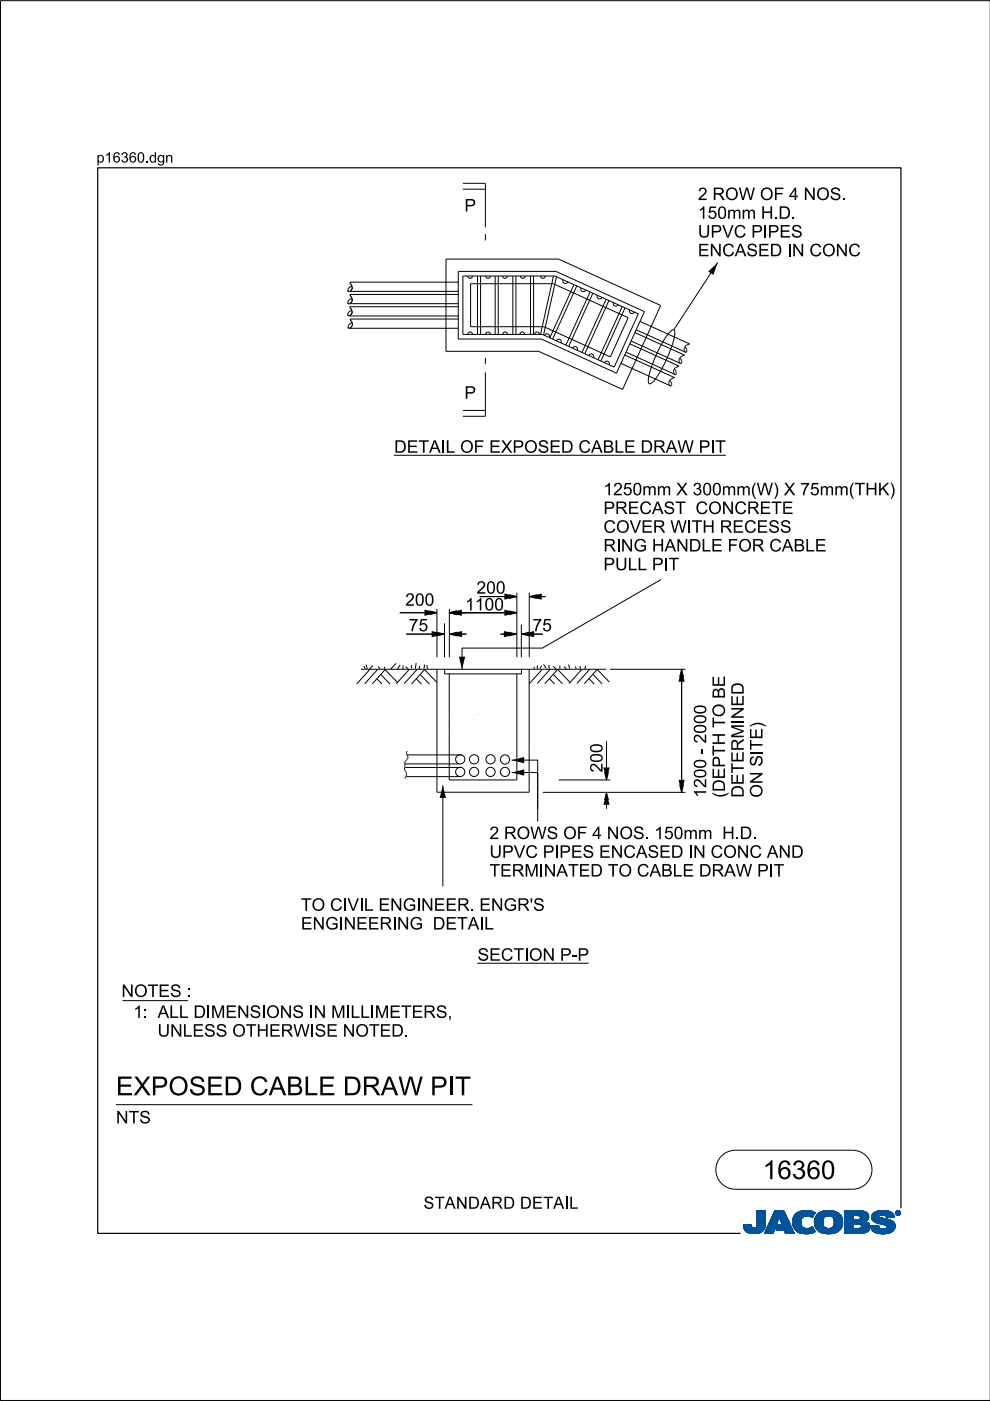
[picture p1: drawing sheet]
<svg xmlns="http://www.w3.org/2000/svg" width="210mm" height="297mm" viewBox="0 0 210 297" stroke-linecap="round" stroke-linejoin="round" font-family="sans-serif">
<defs><g id="words">
<g font-size="4">
<text x="24.6" y="232.2">EXPOSED CABLE DRAW</text>
<text x="91.2" y="232.2">PI</text>
<text x="96.5" y="232.2">T</text>
<text x="161.7" y="250">16360</text>
</g>
<g font-size="2.6">
<text x="98.5" y="44.8">P</text>
<text x="148" y="46.4">150mm H</text>
<text x="148" y="42.4">2ROW</text>
<text x="161.1" y="42.4">OF 4N</text>
<text x="164" y="46.4">.</text>
<text x="165" y="46.4">D.</text>
<text x="173" y="42.4">OS.</text>
<text x="148" y="50.4">UPVC PI</text>
<text x="162.8" y="50.4">PES</text>
<text x="148" y="54.3">EN</text>
<text x="153.1" y="54.3">CASED I</text>
<text x="167.9" y="54.3">N</text>
<text x="171.6" y="54.3">CON</text>
<text x="179.8" y="54.3">C</text>
<text x="98.5" y="84.5">P</text>
<text x="83.6" y="96">DETAI</text>
<text x="94.5" y="96">LOF EXPOSED CABLE DRAW</text>
<text x="148.1" y="96">PI</text>
<text x="151.6" y="96">T</text>
<text x="127.9" y="105">1250mm X 300mm(</text>
<text x="160.4" y="105">W )X 75mm(</text>
<text x="181.2" y="105">TH</text>
<text x="186.1" y="105">K)</text>
<text x="127.9" y="113">COVER W I</text>
<text x="127.9" y="109">PRECAST CON</text>
<text x="146.7" y="113">TH</text>
<text x="152.6" y="113">RECESS</text>
<text x="155.7" y="109">CRETE</text>
<text x="127.9" y="116.9">RI</text>
<text x="131.6" y="116.9">N</text>
<text x="134.3" y="116.9">G H</text>
<text x="140.9" y="116.9">AN</text>
<text x="146" y="116.9">DLE FOR CABLE</text>
<text x="101" y="125.9">200</text>
<text x="127.9" y="120.9">PULLPI</text>
<text x="141.7" y="120.9">T</text>
<text x="85.9" y="128.4">200</text>
<text x="98.6" y="129.4">1100</text>
<text x="86.7" y="133.8">75</text>
<text x="112.9" y="133.8">75</text>
<text x="127.8" y="163.8" transform="rotate(-90 127.8 163.8)">200</text>
<text x="149.7" y="169.1" transform="rotate(-90 149.7 169.1)">1200 - 2000</text>
<text x="153.7" y="169.1" transform="rotate(-90 153.7 169.1)">(DEPTH TO BE</text>
<text x="157.7" y="169.1" transform="rotate(-90 157.7 169.1)">DETERMINED</text>
<text x="161.7" y="169.1" transform="rotate(-90 161.7 169.1)">ON SITE)</text>
<text x="103.8" y="177.9">2ROW S OF 4N</text>
<text x="131.3" y="177.9">OS.150mm</text>
<text x="153.1" y="177.9">H</text>
<text x="155.8" y="177.9">.</text>
<text x="156.8" y="177.9">D.</text>
<text x="103.8" y="185.8">TERM</text>
<text x="103.8" y="181.9">UPVC PI</text>
<text x="114.3" y="185.8">I</text>
<text x="118" y="185.8">ATED TO CABLE DRAW</text>
<text x="118.6" y="181.9">PES EN</text>
<text x="132.2" y="181.9">CASED I</text>
<text x="147" y="181.9">N</text>
<text x="150.7" y="181.9">CON</text>
<text x="158.9" y="181.9">C AN</text>
<text x="160.5" y="185.8">PI</text>
<text x="164" y="185.8">T</text>
<text x="167.7" y="181.9">D</text>
<text x="63.8" y="197.1">EN</text>
<text x="63.8" y="193.1">TO CI</text>
<text x="72.8" y="197.1">N</text>
<text x="73.7" y="193.1">VI</text>
<text x="75.5" y="197.1">EERI</text>
<text x="77.2" y="193.1">LEN</text>
<text x="84.2" y="197.1">N</text>
<text x="86.8" y="197.1">G</text>
<text x="89.3" y="193.1">N</text>
<text x="91.8" y="197.1">DETAI</text>
<text x="92" y="193.1">EER.EN</text>
<text x="102.7" y="197.1">L</text>
<text x="106.8" y="193.1">GR'</text>
<text x="113" y="193.1">S</text>
<text x="101.3" y="203.7">SECTI</text>
<text x="112.2" y="203.7">ON</text>
<text x="118.7" y="203.7">P-</text>
<text x="122.4" y="203.7">P</text>
<text x="25.8" y="211.4">N</text>
<text x="28.3" y="215.8">1:ALLDI</text>
<text x="28.4" y="211.4">OTES :</text>
<text x="44.7" y="215.8">M</text>
<text x="47.8" y="215.8">EN</text>
<text x="52.9" y="215.8">SI</text>
<text x="56.4" y="215.8">ON</text>
<text x="66.5" y="215.8">N</text>
<text x="70.2" y="215.8">M</text>
<text x="74.3" y="215.8">L</text>
<text x="79.5" y="215.8">M</text>
<text x="82.5" y="215.8">ETERS,</text>
<text x="33.4" y="219.8">UN</text>
<text x="38.7" y="219.8">LESS OTH</text>
<text x="57.1" y="219.8">ERW I</text>
<text x="66.7" y="219.8">SE N</text>
<text x="75.3" y="219.8">OTED.</text>
<text x="24.6" y="238.2">N</text>
<text x="27.3" y="238.2">TS</text>
<text x="89.8" y="256.3">STAN</text>
<text x="99.2" y="256.3">DARD DETAI</text>
<text x="120.6" y="256.3">L</text>
</g>
<g font-size="2.2">
<text x="20.5" y="34.5">p16360.</text>
<text x="31.6" y="34.5">dgn</text>
</g>
</g></defs>
<g fill="none" stroke="#00539a" stroke-width=".21">
<path d="M157.6 259.8h1.7M157.6 259.9h1.7M157.6 259.9l1.7 .1M157.6 260h1.8M158.1 259.7h1.2M159.3 259.7h-1.7l.1 .7M159.3 259.7h-.9M159.3 259.7l.1 .3M159.4 260l.1 .3M160.4 260l-.2 .3h2M160.5 259.6h1.8M160.5 259.6l-.1 .4"/>
<path d="M160.5 259.7h1.8M160.5 256.7v2.9M160.5 256.9h1.8M160.5 257.5h1.8M160.5 256.7h1.8v2.7M160.5 256.8h1.8M160.5 256.8l1.8 .1M160.5 256.9l1.8 .1M160.5 257h1.8M160.5 257.1h1.8M160.5 257.2h1.8M160.5 257.2l1.8 .1"/>
<path d="M160.5 257.3h1.8M160.5 257.4h1.8M160.5 257.4l1.8 .1M160.5 257.6h1.8M160.5 257.6l1.8 .1M160.5 257.7h1.8M160.5 257.8h1.8M160.5 257.9h1.8M160.5 258h1.8M160.5 258.1h1.8M160.5 258.1l1.8 .1M160.5 258.2h1.8"/>
<path d="M160.5 258.3h1.8M160.5 258.3l1.8 .1M160.5 258.4h1.8M160.5 258.5h1.8M160.5 258.5l1.8 .1M160.5 258.6h1.8M160.5 258.6l1.8 .1M160.5 258.7h1.8M160.5 258.8h1.8M160.5 258.9h1.8M160.5 259h1.8M160.5 259.1h1.8"/>
<path d="M160.5 259.2h1.8M160.5 259.3h1.8M160.5 259.8h1.8M162.2 260h-1.8M162.2 259.9v.3M162.2 259.9h-1.8M162.2 259.8h-1.7M162.3 259.4l-.1 .5M162.3 259.4v-2.7h-1.8v2.9M162.3 259.5h-1.8M162.3 259.6h-1.8M162.3 256.7l-1.8 .1"/>
<path d="M162.3 259.4h-1.8M163.7 258.1h3.1M163.7 258h3.1M163.7 257.9h3M163.8 257.8h2.9M163.8 257.7h2.9M163.8 257.7h2.8M163.9 257.6h2.7M163.9 257.5h2.7M164 257.4h2.5M164 257.3h2.5M164.1 257.2h2.3"/>
<path d="M164.1 257.1h2.3M164.1 257h2.3M164.2 257h2.1M164.2 256.9h2.1M164.2 256.8h2.1M164.3 256.7h1.9l2.2 4.8h-1.9l-.3-.8h-1.7l.4-1h1l-.7-1.7-1.3 3.5h-1.8zM164.5 260h-1.7M164.5 259.9l-1.7 .1M164.5 259.9h-1.7M164.5 259.8l-1.7 .1M164.6 259.8h-1.7M164.6 259.7l-1.7 .1"/>
<path d="M164.6 259.7h-1.7M164.6 259.6h-1.7M164.6 259.5l-1.6 .1M164.7 259.5h-1.7M164.7 259.4l-1.7 .1M164.7 259.4h-1.7M164.7 259.3l-1.6 .1M164.7 259.3h-1.6M164.8 259.2l-1.7 .1M164.8 259.2h-1.7M164.8 259.1l-1.6 .1M164.8 260h2.9"/>
<path d="M164.8 259.1h-1.6M164.8 259.9h2.9M164.8 259l-1.6 .1M164.9 259.9h2.7M164.9 259h-1.7M164.9 259.8h2.7M164.9 258.9h-1.6M164.9 258.8h-1.6M164.9 259.7h2.7M164.9 259.7l-.4 1 3.6 .1M165 258.7h-1.6M165 258.6l-1.6 .1"/>
<path d="M165 258.6h-1.6M165 258.5l-1.6 .1M165 258.5h-1.6M165.1 258.4l-1.6 .1M165.1 258.4h-1.6M165.1 258.3l-1.6 .1M165.1 258.3h-1.6M165.1 258.2l-1.5 .1M165.1 258.2h-1.5M165.2 258.1l-1.6 .1M165.2 258.1h-1.6M165.2 258l.7 1.7h-1"/>
<path d="M165.2 258l.7 1.7M165.3 258.1h1.5M165.3 258.1l1.6 .1M165.3 258.2h1.6M165.3 258.2l1.6 .1M165.3 258.3h1.6M165.4 258.3l1.6 .1M165.4 258.4h1.6M165.4 258.4l1.6 .1M165.4 258.5h1.6M165.4 258.5l1.7 .1M165.4 258.6h1.7"/>
<path d="M165.5 258.6l1.6 .1M165.5 258.7h1.6M165.5 258.8h1.7M165.5 258.9h1.7M165.6 258.9h1.6M165.6 259h1.7M165.6 259l1.7 .1M165.6 259.1h1.7M165.6 259.1l1.7 .1M165.7 259.2h1.7M165.7 259.2l1.7 .1M165.7 259.3h1.7"/>
<path d="M165.7 259.3l1.7 .1M165.7 259.4h1.7M165.8 259.4l1.7 .1M165.8 259.5h1.7M165.8 259.5l1.7 .1M165.8 259.6h1.7M166.2 256.7l2.2 4.8M166.2 256.8l-1.9-.1-2.2 4.8h1.8l1.3-3.5M168 258.9l.4 1.5M168 258.9h1.8M168 259h1.8M168 259.1h1.8"/>
<path d="M168 259.2h1.8M168 259.2l1.8 .1M168 259.3h1.8M168 259.3l1.8 .1M168.1 259.4h1.8M168.1 259.5h1.7M168.1 259.4l1.7 .1M168.1 259.5l1.8 .1M168.1 259.6h1.8M168.1 259.7h1.8M168.1 259.7l1.8 .1M168.1 259.8h1.8"/>
<path d="M168.1 259.8l1.8 .1M168.2 260h1.8M168.2 259.9h1.8M168.3 258l-.3 .9M168.9 257.3l-.6 .7M169.1 257.1h3.6M169.2 257h3.4M169.4 256.9h3.1M169.5 256.9h2.9M169.8 256.8h2.4M169.8 259.1a1.33 1.33 0 0 0 .8 1.4 1.33 1.33 0 0 0 1.5-.3l.2-.1M169.8 259.1h-1.8"/>
<path d="M169.8 259l-1.8 .1M169.9 258.8l-1.9 .1M169.9 258.8h-1.9M169.9 258.7h-1.9M169.9 258.6h-1.8M169.9 258.6l-1.9 .1M169.9 258.5l-1.8 .1M169.9 258.5h-1.8M169.9 258.4l-1.8 .1M170 258.4h-1.9M170 258.4l-.2 .7M170 258.3l-1.8 .1"/>
<path d="M170 258.3h-1.8M170 258.2l-1.8 .1M170.1 258.2h-1.9M170.1 258.1l-.1 .3M170.1 258.1l-1.9 .1M170.2 258.1h-2M170.3 258h-2.1M170.3 256.7l-1.4 .5M170.3 256.7h1.5M170.3 256.7a4 4 0 0 1 2.5 .4M170.4 258h-2.1M170.4 257.9h-2.1"/>
<path d="M170.6 257.8l-2.3 .1M170.6 257.9l-.5 .2M170.8 257.8h-2.5M171.4 257.8h1M171.5 256.7l-1.7 .1M171.5 256.7l.6 .1M171.7 257.8h.7M171.8 257.9h.6M171.9 258h.4M172.1 258.1h.2M172.2 258.1h.1M172.3 258h-.3"/>
<path d="M172.4 257.7l-4 .1M172.5 257.7h-4.1M172.5 257.6l-4 .1M172.5 257.6h-4M172.6 257h-3.3M172.6 257.5l-4.1 .1M172.6 257.5h-4M172.6 257.4l-4 .1M172.7 257.4h-4M172.7 259h1.8M172.7 259.2h1.8M172.7 259.3h1.8"/>
<path d="M172.7 259.3l1.8 .1M172.7 259.4h1.8M172.7 257.3l-3.9 .1M172.7 259.5h1.8M172.7 259.5l1.8 .1M172.7 259.6h1.8M172.7 259.7h1.8M172.7 258.6h1.8M172.7 257.3h-3.9M172.8 259.8h1.8M172.8 257.2l-3.9 .1M172.8 259.9h1.8"/>
<path d="M172.8 259.9l.3 .6M172.8 259.8l1.8 .1M172.8 259.9l1.8 .1M172.8 257.2h-3.9M172.8 260h1.8M172.8 257.1l-.6 1.1a1.75 1.75 0 0 0-1.6-.3M172.9 257.1l-3.9 .1M173 257.8l-.3 1.3h1.8M173 257.8h5.3M173.1 257.7h5.2M173.1 257.7h5.1M173.1 257.6h5.1"/>
<path d="M173.2 257.6h4.9M173.2 257.5h4.8M173.4 257.4h4.6M173.4 257.4h4.5M173.5 257.3h4.4M173.6 257.2l4.2 .1M173.6 257.2h4.1M173.7 257.1l4 .1M173.8 257.1h3.8M173.9 257h3.5M174 257h3.3M174.1 256.9h3.2"/>
<path d="M174.2 256.9h2.8M174.4 256.8h2.6M174.5 259h-1.8M174.5 259.2a1.15 1.15 0 0 0 1.3 1.3M174.5 259.2l-1.8-.1 .1 .8M174.5 258.9l-1.8 .1M174.5 258.9h-1.8M174.5 258.8l-1.8 .1M174.5 258.7l-1.8 .1M174.5 258.7h-1.8M174.5 258.6l-1.8 .1M174.5 258.5l-1.8 .1"/>
<path d="M174.6 258.5h-1.9M174.6 256.8h1.9M174.6 258.4l-.1 .8M174.6 258.4h-1.8M174.6 258.4l-1.9 .1M174.6 258.3l-1.8 .1M174.6 258.3h-1.8M174.7 258.2h-1.9M174.7 258.1l-.1 .3M174.8 258.1l-2 .1M174.8 258.1h-1.9M174.9 256.7a3.2 3.2 0 0 1 3.6 1.4l.1 .8-.1 1.1"/>
<path d="M174.9 258l-1.9 .1M175 258h-2M175.1 257.9l-.4 .2M175.1 257.9h-2.1M175.2 257.9h-2.2M175.5 256.7h.7M175.7 257.8l-.6 .1M175.7 257.8l.6 .1M175.7 257.8h-2.7M176 257.8h2.4M176.2 257.9h2.2M176.3 257.9l.5 .5"/>
<path d="M176.4 258h2M176.4 256.7h-1.5a2.68 2.68 0 0 0-1.9 1.1M176.5 258l2 .1M176.5 258.1h2M176.6 258.1h1.9M176.6 258.2h1.9M176.7 258.2l1.8 .1M176.7 258.3h1.8M176.7 258.3l1.9 .1M176.7 259.9h1.8M176.7 258.4h1.9M176.8 258.4l.1 .5"/>
<path d="M176.8 258.4l1.8 .1M176.8 258.5h1.8M176.8 258.6h1.8M176.9 258.8h1.7M176.9 258.8l1.8 .1M176.9 258.7h1.7M176.9 259.4h1.8M176.9 259.2l1.8 .1M176.9 259.1h1.8M176.9 259.2h1.8M176.9 258.9v.3M176.9 259.2a1.11 1.11 0 0 1-1.1 1.3"/>
<path d="M176.9 259h1.8M176.9 258.9h1.8M176.9 259.3h1.8M176.9 259.3l1.8 .1M178 257.4l-4.7 .1M178.4 257.9h-2.1l.5 .5M178.5 259.7l-1.7 .1M178.5 259.8l-1.8 .1M178.5 259.8h-1.7M178.5 260l-.2 .5M178.5 259.9l-1.8 .1M178.5 260h-1.8"/>
<path d="M178.6 259.7h-1.8M178.6 258.5l-1.8 .1M178.6 259.6h-1.8M178.6 259.5l-1.8 .1M178.6 259.5h-1.8M178.7 259.4h-1.8M179.1 259.7h1.8M179.1 259.5h5.2M179.1 256.9h4.4M179.1 257.5h5M179.1 256.8h4M179.1 256.8h3.4"/>
<path d="M179.1 257h4.5M179.1 257.1h4.7M179.1 257.1l4.7 .1M179.1 257.2h4.8M179.1 257.2l4.8 .1M179.1 257.3h4.8M179.1 257.3l4.9 .1M179.1 257.4h4.9M179.1 257.4l5 .1M179.1 257.6h5M179.1 257.6l5 .1M179.1 257.7h5"/>
<path d="M179.1 257.7l1.8 .1M179.1 257.8h1.8M179.1 257.9h1.8M179.1 258h1.8M179.1 258.1h1.8M179.1 258.2h1.8M179.1 258.3h1.8M179.1 258.4h1.8M179.1 258.5h1.8M179.1 258.5l1.8 .1M179.1 258.6h4.8M179.1 258.7h4.7"/>
<path d="M179.1 258.7h4.6M179.1 258.8h4.5M179.1 258.9h4.5M179.1 258.9h4.3M179.1 259h4.4M179.1 259l4.5 .1M179.1 259.1h4.6M179.1 259.1l4.7 .1M179.1 259.2h4.8M179.1 259.2l4.9 .1M179.1 259.3h5M179.1 259.3l5.1 .1"/>
<path d="M179.1 259.4h5.1M179.1 259.4l5.1 .1M179.1 259.5l1.8 .1M179.1 259.6h1.8M179.1 259.8h1.8M179.1 259.9h1.8M179.1 260h1.8M180.9 257.7v.9M181.8 259.5h-.9v1v-1M181.8 259.5h.2M181.8 259.5l.8 .3M182.1 257.7l2.1 .1"/>
<path d="M182.2 257.8h2M182.2 259.5l2.1 .1M182.3 258.5h1.7M182.3 258.5l-1.4 .1M182.3 257.9h1.9M182.4 257.9h1.8M182.4 257.9v.1M182.4 257.9l-.4-.2h-1.1v.9M182.4 258h1.8M182.4 258v.3M182.4 258.3l-.1 .2M182.4 259.6h1.9"/>
<path d="M182.4 258.1h1.8M182.4 258.1l1.8 .1M182.4 258.2h1.8M182.5 259.7h1.9M182.5 256.9l1.1 .1M182.5 259.7l1.9 .1M182.6 259.8h1.8M182.6 259.8v.4l-.2 .2M182.7 259.9h1.7M182.9 256.8h-3.8v4.7M183.3 256.9l-4.2-.1v4.7M183.6 257l.4 .4"/>
<path d="M183.9 259.2l.2 .2M184 258.5l-2.1 .1M184 258.5h-1.8M184 257.4l.1 .2M184.1 258.4l-.8 .6 .6 .2M184.1 258.4h-1.8M184.1 258.3l-1.7 .1M184.1 258.3h-1.7M184.1 257.6l.1 .6M184.1 258.2l-1.7 .1M184.1 259.4l.3 .5v.6M184.2 258.2l-.1 .2"/>
<path d="M184.2 258h-1.8M184.4 259.9h-1.7M184.5 260h-1.8M184.6 259.9v.2M184.6 259.9h1.7M184.6 260h1.7M184.8 258.1h1.7M184.8 258l.2 .7M184.8 258h1.7M184.8 258.3h2.5M184.8 258.3l2.8 .1M184.8 258.1l1.8 .1"/>
<path d="M184.8 258.2h2M184.8 258.4h3M184.8 258.4l3.2 .1M184.9 258.2l2.1 .1M184.9 257.6h4.6M184.9 258.5h3.4M184.9 258.5l3.6 .1M184.9 258.6h3.7M184.9 257.5h4.5M185 257.5h4.4M185 258.6l3.7 .1M185 258.7h3.9"/>
<path d="M185 258.7l.6 .4M185 257.4h4.3M185 257.4h4.4M185.1 258.7l3.9 .1M185.1 258.8h.7M185.1 257.3h4.1M185.2 258.9h.6M185.2 258.9l4.1 .1M185.3 257.2h3.9M185.3 259h4M185.3 257.1l3.8 .1M185.4 257.1h3.7"/>
<path d="M185.4 259l4 .1M185.5 257h3.5M185.5 259.1h4M185.6 259.1l3.9 .1M185.6 259.1l.5 .2M185.7 259.2h3.9M185.7 256.9h3M185.8 259.2l3.8 .1M185.8 258.9h3.4M185.9 258.8h3.2M185.9 256.8h2.7M185.9 256.8l-.8 .5-.3 .7"/>
<path d="M185.9 256.8l.7-.1a3.3 3.3 0 0 1 2.7 .6h-4.2M186 259.3h3.6M186.1 256.8h2.3M186.1 259.4h3.6M186.1 259.3l1.5 .4 .4 .2M186.3 259.8l-.5 .1M186.3 259.8l-1.7 .1M186.3 259.8v.3M186.3 259.4h3.4M186.4 257.9h-1.6M186.4 257.9l.1 .1M186.5 257.9h-1.7"/>
<path d="M186.5 257.8h-1.7M186.5 258v.1M186.5 257.8l-.1 .1M186.5 257.7h-1.6M186.5 259.4l3.2 .1M186.5 258.1l.1 .1M186.6 257.6l-1.7 .1M186.6 258.2l.4 .1M186.7 256.7h.8M186.7 259.5h3M186.9 257.6h-2M186.9 259.5l2.9 .1"/>
<path d="M187 258.3l1.7 .4 .9 .6M187.2 259.6h2.6M187.3 257.6h2.2M187.4 259.7h2.4M187.6 257.6l1.9 .1M187.6 259.7h2.2M187.6 257.7h2M187.7 257.7a1.07 1.07 0 0 0-1.2 .1M187.7 257.7l.1 .1M187.7 257.8h1.9M187.8 257.8h1.7M187.8 256.7h-1.3"/>
<path d="M187.8 257.8l.1 .4M187.8 257.9h1.7M187.8 257.9h1.8M187.9 258h1.7M187.9 258l1.7 .1M187.9 258.1h1.1M187.9 258.1h1.7M187.9 259.9h1.9M188 259.9l.1 .2M188 260h1.8M188.1 257h-2.6M188.2 257h.6"/>
<path d="M188.7 256.9h-2.9M189.3 257.3l.3 .8-1.7 .1M189.6 259.3l.2 .4v.6M189.8 259.9l-1.8 .1M189.8 259.8h-2.1M189.8 259.8h-1.9M189.9 257.2v.1M189.9 257.1h.1M189.9 257.2h.1M189.9 257.3h.1M189.9 257.3l.2 .3M190 257.4h.1"/>
<path d="M190 257.4l.1 .1M190 257.5h.2M190 257.2v.1M190 257.2l.2 .3M190 257.3l.2 .2M190 257.1h-.1M190 257h-.1M190.1 257h-.2M190.1 257.5l.2 .1M190.1 256.9h-.1M190.1 257.6h.6M190.2 256.8l-.1 .1"/>
<path d="M190.2 257.5l.2 .1M190.2 257.5l-.1 .1M190.2 257.6h.4M190.2 256.9h.4M190.2 256.9h.4l-.1 .3 .2 .3-.3-.3-.2 .3zM190.2 256.9v.6l.1-.3 .3 .3M190.2 257h.4M190.2 257.1h.1M190.2 257.1h.5M190.2 257.2h.5M190.2 257.2l.3 .1M190.2 257.3h.1"/>
<path d="M190.2 257.4h.1M190.2 257.4l.1 .1M190.2 256.8h-.1M190.3 257h.2v.1l-.2 .1zM190.3 257v.2M190.3 257h-.1M190.4 257.2l.2 .3M190.4 257.6h.1M190.4 256.8h-.2l-.2 .4M190.4 256.7a.5 .5 0 0 1 .5 .5 .5 .5 0 0 1-.5 .5M190.4 256.8l.4 .2v.2M190.4 256.7a.5 .5 0 0 0-.5 .5 .5 .5 0 0 0 .5 .5l-.3-.1"/>
<path d="M190.4 256.8l.3 .1 .1 .3M190.4 256.7l-.4 .2-.1 .3M190.4 256.7v.1M190.4 257.6v.1M190.4 256.7l.3 .1 .2 .4M190.4 257h-.1l.1 .2M190.4 257l.2 .1-.2 .1M190.4 257h.1M190.5 257.3h.1M190.5 257.3l.1 .1M190.5 257.2l.2 .3M190.5 257.4h.1"/>
<path d="M190.5 257.1h.2M190.5 257.4l.2 .1M190.5 257l-.1 .2M190.5 256.7h-.3M190.6 257.5h.2M190.6 256.8h.1M190.6 257.1l-.1 .1M190.7 257.1h-.1M190.7 257.1l-.2 .1M190.7 257.1l-.5-.2v.6l.1-.3M190.7 257h-.1M190.7 256.8l.1 .1"/>
<path d="M190.7 256.8h-.6M190.7 256.9h.2M190.8 257h.1M190.8 257.6h-.2M190.8 257.2v.2l-.4 .2M190.8 257.2l-.1 .3-.3 .1M190.8 257.1h.1M190.8 257.2h.1M190.9 257.4l-.2 .1M190.9 257.4h-.1M190.9 257.3l-.1 .1M190.9 257.3h-.1"/>
<path d="M190.9 257.2h.1M190.9 257.2l-.1 .3-.4 .2M190.9 257.1h-.1M157.7 260.1h1.7M157.7 260l1.7 .1M157.7 260.2h1.8M157.7 260.2l1.8 .1M157.7 260.3h1.8M157.7 260.3l1.9 .1M157.7 260.4h4.4M157.7 260.4l.4 .5M157.7 260.4l4.4 .1"/>
<path d="M157.8 260.5h4.3M157.8 260.6h4.3M157.8 260.7h4.2M157.9 260.7h4.1M157.9 260.8h4M158 260.8h3.9M158 260.9h3.9M158.1 260.9h3.3M158.1 261h3.6M158.2 261h3.5M158.3 261.1h3.2M158.4 261.2h3.1"/>
<path d="M158.5 261.2h2.9M158.6 261.3h2.7M158.7 261.4h2.4M158.8 261.4h2.1M159.1 261.5h1.6M159.5 260.3l.3 .1 .4-.1M159.7 261.5h.7M160.9 261.4h.1M161.5 260.9h.2M161.6 261.1h-3.3M162.1 260.3l-2 .1M162.2 260.2l-1.9 .1"/>
<path d="M162.2 260.2a2.25 2.25 0 0 1-2.8 1.3l-.9-.2-.4-.4M162.2 260.2h-1.9M162.2 260.1l-1.8 .1M162.2 260.1h-1.8M162.2 260l-1.8 .1M164 261.4h-1.9M164 261.3l-1.9 .1M164 261.3h-1.8M164 261.2l-1.8 .1M164 261.2h-1.8M164.1 261.1l-1.9 .1M164.1 261.1h-1.8"/>
<path d="M164.1 261l-1.8 .1M164.1 261h-1.8M164.1 260.9l-1.8 .1M164.2 260.9h-1.8M164.2 260.8l-1.8 .1M164.2 260.8h-1.8M164.2 260.7l-1.8 .1M164.2 260.7h-1.7M164.2 260.6l-1.7 .1M164.3 260.6h-1.8M164.3 260.5h-1.8M164.3 260.4l-1.7 .1"/>
<path d="M164.3 260.4h-1.7M164.3 260.3l-1.7 .1M164.4 260.3h-1.8M164.4 260.2l-1.7 .1M164.4 260.2h-1.7M164.4 260.1l-1.7 .1M164.4 260.1h-1.7M164.5 260l-1.8 .1M164.5 260.7h3.5M164.6 260.7h3.4M164.6 260.6h3.4M164.6 260.5h3.4"/>
<path d="M164.6 260.5h3.3M164.6 260.4h3.3M164.7 260.4h3.2M164.7 260.3h3.2M164.7 260.3h3.1M164.7 260.2h3.1M164.8 260.1h3M164.8 260.1h2.9M166.3 260.8h1.8M166.3 260.8l1.8 .1M166.3 260.9h1.8M166.3 260.9l1.8 .1"/>
<path d="M166.3 261h1.9M166.3 261l1.9 .1M166.4 261.1h1.8M166.4 261.1l1.8 .1M166.4 261.2h1.9M166.4 261.2l1.9 .1M166.4 261.3h1.9M166.5 261.3l1.8 .1M166.5 261.4h1.9M166.5 261.5h1.9M166.5 261.5l-.3-.8 .3 .8h1.9M168.2 260l1.9 .1"/>
<path d="M168.2 260.1h1.9M168.2 260.1l1.9 .1M168.2 260.2h2M168.3 260.2l2 .1M168.3 260.3h2.1M168.3 260.3l2.2 .1M168.3 260.4h2.5M168.4 260.4l.6 .7M168.4 260.4l4.1 .1M168.5 260.5h4M168.5 260.6h4M168.6 260.7h4"/>
<path d="M168.6 260.7l4 .1M168.7 260.8h3.9M168.7 260.8l4 .1M168.8 260.9h3.9M168.9 260.9l3.8 .1M168.9 261h3.9M169 261l3.8 .1M169 261.1h3.9M169 261.1a4.2 4.2 0 0 0 3.8 0M169.1 261.1h3.8M169.2 261.2h3.5M169.3 261.3h3.2"/>
<path d="M169.5 261.4h2.8M169.6 261.4h2.6M170 261.5h2M170.6 261.6h.4M171.5 260.4h.9M171.6 260.4h.8M171.8 261.5h-1.5M171.8 260.3h.6M172 260.3h.3M172 260.2h.3M172.1 260.2h.2M172.2 260.1h.1"/>
<path d="M172.3 260.1l.6 1M172.6 261.2l-3.3 .1M172.8 260.1h1.9M172.9 260.1l1.9 .1M172.9 260.2h1.9M172.9 260.2l2 .1M172.9 260.3h2.2M173 260.3l2.1 .1M173 260.4h2.4M173 260.4h5.3M173.1 260.5h5.2M173.1 260.5l.7 .6 .8 .4"/>
<path d="M173.1 260.6h5.2M173.2 260.6h5M173.3 260.7h4.9M173.3 260.7h4.8M173.3 260.8h4.7M173.4 260.9h4.5M173.5 260.9h4.4M173.5 261h4.3M173.6 261h4.2M173.7 261.1h4M173.8 261.1h3.8M173.8 261.2h3.7"/>
<path d="M174 261.2h3.4M174.2 261.4h2.9M174.3 261.4h2.7M175.1 261.5h1.4M175.3 261.6h.4M176.6 260.2h1.9M177 261.4l-1 .2-1.4-.1h2.2M177.3 261.3h-3.3M178.1 260.8h-4.8M178.3 260.5l-.6 .6-.7 .3M178.3 260.4h-2.2M178.4 260.3l-2.2 .1"/>
<path d="M178.4 260.3h-2l-.6 .2M178.5 260.2l-2.1 .1M178.5 260.2h-2M178.5 260.1h-1.9M178.5 260l-1.9 .1M179.1 261.5h3.4M179.1 260.1h1.8M179.1 260.1l1.8 .1M179.1 260.2h1.8M179.1 260.2l1.8 .1M179.1 260.3h1.8M179.1 260.4h1.8"/>
<path d="M182.3 260.4h2.1M182.4 260.4h2M182.4 260.4l-.6 .1M183.1 261.4l-4 .1M183.4 261.3l-4.3 .1M183.5 261.3h-4.4M183.7 261.3h-.1M183.7 261.2l-4.6 .1M183.8 261.2h-4.7M183.9 261.1l-4.8 .1M184 261.1h-4.9M184 261l-4.9 .1"/>
<path d="M184.1 261l-.8 .4-1.1 .1M184.1 261h-5M184.1 260.9l-5 .1M184.2 260.9h-5.1M184.2 260.8l-5.1 .1M184.3 260.8h-5.2M184.3 260.7l-5.2 .1M184.3 260.7h-5.2M184.4 260.6l-5.3 .1M184.4 260.6h-5.3M184.4 260.5h-5.3M184.4 260.5l-.3 .5"/>
<path d="M184.4 260.4l-5.3 .1M184.5 260l-1.8 .1M184.5 260.2l-2 .1M184.5 260.3h-2M184.5 260.1h-1.9M184.5 260.2h-1.9M184.6 260l1.7 .1M184.6 260.1l.1 .3M184.6 260.1h1.8M184.6 260.2h1.8M184.6 260.1l1.8 .1M184.6 260.2l1.8 .1"/>
<path d="M184.7 260.3h1.8M184.7 260.3l1.8 .1M184.7 260.4a2.52 2.52 0 0 0 2.7 1.2M184.7 260.4h1.9M184.7 260.5h2M184.7 260.5h2.1M184.8 260.6h2.1M184.8 260.6h4.8M184.8 260.7h4.7M184.9 260.8h4.6M184.9 260.8h4.5M185 260.9h4.4"/>
<path d="M185.1 260.9h4.3M185.1 261h4.3M185.2 261.1h4M185.2 261.1h3.9M185.3 261.2h3.7M185.4 261.2h3.5M185.5 261.3h3.4M185.7 261.3h3.1M185.8 261.4h2.7M185.9 261.5h2.4M186.3 260.1a1.08 1.08 0 0 0 1.4 .5M186.4 261.5h1.6"/>
<path d="M186.6 261.6h.9M188 260.4h1.8M188 260.4l-.3 .2M188.1 260.3h1.7M188.1 260.1l-.1 .3M188.1 260.2h1.7M188.3 261.5l-.9 .1M188.9 261.3l-.6 .2M189.3 261.1h-4.1M189.4 260.9l-.5 .4M189.6 260.7h-4.8M189.7 260.6h-2"/>
<path d="M189.7 260.5h-1.9M189.7 260.5h-1.8M189.7 260.4h-1.7M189.7 260.3h-1.6M189.8 260.2h-1.7M189.8 260.3l-.4 .6M189.8 260.1h-1.7M189.8 260h-1.7"/>
<circle cx="190.4" cy="257.2" r=".51"/>
<circle cx="190.4" cy="257.2" r=".42"/>
</g>
<g fill="none" stroke="#000" stroke-width=".21">
<path d="M210 .1h-209.9v296.8h209.9M98.1 38.9h4.8v9.3M74.2 59.8l.1 .3M74.2 59.8h23M94.6 54.9h23.8l21.7 9.9-8.1 17.8-17.8-8.1h-19.6zM97.2 57.5h20.7l18.7 8.6-5.9 13-15.9-7.2h-17.6zM98.1 40.1h4.8M98.1 58.5h19.6l17.6 8.1-5.1 11.2-15.2-6.9h-16.9zM99.2 58.5a.5 .5 0 0 0 .5 .5 .5 .5 0 0 0 .5-.5M101.2 58.5v12.4M101.9 58.5v12.4M102.9 49.6v1.4"/>
<path d="M103 58.5a.5 .5 0 0 0 .5 .5 .5 .5 0 0 0 .5-.5M105 58.5v12.4M105.6 58.5v12.4M106.6 58.5a.5 .5 0 0 0 .5 .5 .5 .5 0 0 0 .5-.5M108.7 58.5v12.4M109.4 58.5v12.4M110.3 58.5a.5 .5 0 0 0 .5 .5 .5 .5 0 0 0 .5-.5M112.5 58.5v12.4M113.1 58.5v12.4M114.6 58.5a.5 .5 0 0 0 .5 .5 .5 .5 0 0 0 .5-.5M117.4 58.5l-2.8 12.4M118 58.6l-2.8 12.4"/>
<path d="M119.4 59.3a.56 .56 0 0 0 .3 .8 .56 .56 0 0 0 .7-.3M152.2 55.7l-9.3 14.2M73.7 66.8l.1 .1M73.8 64.2v.1M73.8 61.7h.1M73.8 66.9h.1M73.8 64.3h.1M73.8 66.4l-.1 .4M73.8 66.4v.1M73.8 64h.1M73.8 61.4h.1M73.8 66.4h.1"/>
<path d="M73.8 63.9h.1M73.8 61.3h.1M73.8 69.4v.1M73.8 61.7v.1M73.8 64.3v.1M73.8 63.8h.1M73.8 61.2h.1M73.8 61.2v.5M73.8 63.8v.5M73.8 69.5h.1M73.8 61.8h.1M73.8 64.4h.2"/>
<path d="M73.8 64.4h.1M73.8 69.1h.1M73.9 66.9v.1M73.9 61.8h.1M73.9 69.5h.1M73.9 66.3h.1M73.9 69h.1M73.9 64.4h.1M73.9 69l-.1 .5M73.9 63.7h.1M73.9 61.1h.1M73.9 69.6h.1"/>
<path d="M73.9 66.2v.1M73.9 66.2l-.1 .2M73.9 61.1l-.1 .1M73.9 63.7l-.1 .1M73.9 68.9h.1M74 69.6h23.2M74 68.8l-.1 .2M74 66.2h-.1M74 68.9h-.1M74 61l-.1 .1M74 63.6l-.1 .1M74 68.8h.1"/>
<path d="M74 66.1l-.1 .1M74 63.6h.1M74.1 61.8h.1M74.1 64.4h.1M74.1 63.5h.1M74.1 60.9h.1M74.1 66.9l-.1 .1M74.1 66.1h.1M74.1 68.7v.1M74.1 69.6h.1M74.1 68.7h.1M74.1 68.7l-.1 .1"/>
<path d="M74.1 66l-.1 .1M74.1 66v.1M74.1 63.5l-.1 .1M74.1 60.9l-.2 .2M74.2 65h23M74.2 66l-.1 .1M74.2 62.4l.1 .2M74.2 68.7h.1M74.2 68.7h-.1M74.2 63.5h-.1M74.2 60.9h-.1M74.2 65.1v.1"/>
<path d="M74.2 66h-.1M74.2 61.8h.1M74.2 67h23M74.2 62.4h23M74.2 60.8l-.1 .1M74.2 63.4l-.1 .1M74.2 66.9h.1M74.2 68.6v.1M74.2 63.4v.1M74.2 60.8v.1M74.2 66.9v.1M74.2 60l.2 .2"/>
<path d="M74.2 65.2l.2 .2M74.2 62.6l.2 .2M74.2 64.4h.1M74.2 65.2h.1M74.2 66.9l-.3 .1M74.2 69.6h.1M74.3 65.9l-.1 .1M74.3 63.4h-.1M74.3 60.8h-.1M74.3 66.9h-.1M74.3 67.8h.1M74.3 62.7h.1"/>
<path d="M74.3 60.1h.1M74.3 64.4h-.1M74.3 64.3l-.1 .1M74.3 69.6h.1M74.3 63.4h.1M74.3 60.8h.1M74.3 66.8l-.1 .1M74.3 67.8l.1 .2M74.3 66.8h.1M74.3 65.9h.1M74.3 67.9h.1M74.3 64.3h.1"/>
<path d="M74.3 69.6h-.1M74.3 61.7v.1M74.3 64.3v.1M74.3 69.5h.1M74.3 61.6l-.1 .2M74.3 64.2l-.1 .2M74.3 68.6h.1M74.3 64.2v.1M74.3 60.2h.1M74.3 61.6h.1M74.3 62.8h.1M74.3 64.2h.1"/>
<path d="M74.3 69.5v.1M74.3 69.4v.2M74.4 65.4v.1M74.4 64.2h-.1M74.4 66.7h-.1M74.4 69.4l-.1 .1M74.4 69.4l-.1 .2M74.4 62.8v.1M74.4 60.2v.1M74.4 65.4h.1M74.4 66.7l-.1 .1M74.4 68.6l-.2 .1"/>
<path d="M74.4 63.4h-.1M74.4 68v.1M74.4 68h.1M74.4 62.9h.1M74.4 60.3h.1M74.4 65.9l-.2 .1M74.4 65.5h.1M74.4 65.5l.1 .2M74.4 69.4h.1M74.4 66.7h.1M74.4 68.1h.1M74.4 63.3h.1"/>
<path d="M74.4 62.9l.1 .1M74.4 60.3l.1 .1M74.4 68.5v.1M74.4 64.1v.1M74.4 60.3l.2 .2M74.4 65.9h.1M74.5 66.6h.1M74.5 68.5h.1M74.5 68.5h-.1M74.5 61.5l-.1 .1M74.5 64.1h-.1M74.5 68.1l.1 .2"/>
<path d="M74.5 61.5l-.2 .1M74.5 64.1l-.1 .1M74.5 68.1h.1M74.5 69.3v.1M74.5 68.1v.1M74.5 69.3l-.1 .1M74.5 66.5h.1M74.5 61.4h.1M74.5 64h.1M74.5 66.6l-.1 .1M74.5 66.6v.1M74.5 63h.1"/>
<path d="M74.5 69.3h.1M74.5 63.3h-.1M74.5 60.7l-.2 .1M74.5 65.7l.1 .1M74.5 60.4v.1M74.5 63v.1M74.5 63.1l.1 .1M74.5 63.1h.1M74.5 60.5l.1 .1M74.5 61.4v.1M74.5 64v.1M74.5 65.7l.1 .2"/>
<path d="M74.5 60.7h.1M74.5 63.3h.1M74.5 66.4v.2M74.6 68.3l.1 .1M74.6 69.2h.1M74.6 61.3h.1M74.6 63.9h.1M74.6 60.5l-.1 .2M74.6 61.3l-.1 .2M74.6 63.1l-.1 .2M74.6 63.9l-.1 .2M74.6 69.2l-.2 .2"/>
<path d="M74.6 68.3v.1M74.6 68.3h.1M74.6 69.2l-.1 .1M74.6 63.1h.1M74.6 60.6h.1M74.6 66.4h.1M74.6 68.5h.1M74.6 65.8l-.2 .1M74.6 66.4l-.1 .1M74.6 68.5h-.1M74.6 63.2h.1M74.6 60.6v.1"/>
<path d="M74.6 69.1h.1M74.6 60.6l.1 .4M74.6 63.2l.1 .4M74.6 65.9l.1 .2M74.6 68.3l.1 .3M74.6 65.9v.1M74.6 68.4h.1M74.6 63.4h.1M74.6 60.8h.1M74.6 66.1h.1M74.7 66.1v.1M74.7 66.3l-.1 .1"/>
<path d="M74.7 69l-.1 .2M74.7 63.8l-.1 .1M74.7 69l-.1 .1M74.7 66.2v.1M74.7 61.2l-.1 .1M74.7 66.3h.1M74.7 66.1v.2M74.7 68.6v.1M74.7 69h.1M74.7 66.2h.1M74.7 63.6h.1M74.7 61h.1"/>
<path d="M74.7 61.2h.1M74.7 63.8h.1M74.7 61.1v.1M74.7 63.7v.1M74.7 61v.1M74.7 63.7h.1M74.7 68.7v.3M74.7 68.7v.1M74.7 69v.1M74.7 63.6v.2M74.7 63.6v.1M74.7 61.1h.1"/>
<path d="M74.7 68.8h.1M74.7 68.9h.1M74.8 68.8l-.1 .2M74.8 68.8l-.1 .1M97.2 67.6h-23l.1 .2M97.2 61.8h-23.3M97.2 64.4h-23.3M99.2 70.9a.5 .5 0 0 1 .5-.5 .5 .5 0 0 1 .5 .5M99.8 60.1h17.5l15.9 7.3-3.8 8.3-14.1-6.4h-15.5zM102.9 79v9.3h-4.8M102.9 75.9v1.3M103 70.9a.5 .5 0 0 1 .5-.5 .5 .5 0 0 1 .5 .5"/>
<path d="M106.6 70.9a.5 .5 0 0 1 .5-.5 .5 .5 0 0 1 .5 .5M110.2 70.9a.5 .5 0 0 1 .5-.5 .5 .5 0 0 1 .5 .5M113.4 70.9a.5 .5 0 0 1 .5-.5 .5 .5 0 0 1 .5 .5M115.4 71.1a.56 .56 0 0 1 .8-.3 .56 .56 0 0 1 .3 .7M118 72.2a.56 .56 0 0 1 .7-.2 .56 .56 0 0 1 .3 .7M121.4 73.8a.56 .56 0 0 1 .7-.3 .56 .56 0 0 1 .3 .7M121.7 60.4l-5.1 11.2M122.3 60.6l-5.1 11.3M123.2 61.1a.56 .56 0 0 0 .3 .7 .56 .56 0 0 0 .7-.3M124.8 75.4a.56 .56 0 0 1 .8-.3 .56 .56 0 0 1 .3 .7M125.1 61.9l-5.1 11.3M125.7 62.2l-5.1 11.2"/>
<path d="M126.6 62.6a.56 .56 0 0 0 .3 .7 .56 .56 0 0 0 .8-.3M128.1 76.9a.56 .56 0 0 1 .8-.3 .56 .56 0 0 1 .3 .7M128.5 63.5l-5.1 11.2M129.1 63.7l-5.1 11.3M130.1 64.2a.56 .56 0 0 0 .3 .7 .56 .56 0 0 0 .7-.3M131.6 77l10.6 4.8M131.9 65l-5.1 11.3M132.5 75.3l10.5 4.8-.7 .3a.85 .85 0 0 0-.1 1.4M132.5 65.3l-5.1 11.2M132.7 74.7l10.6 4.7M133.5 65.7a.56 .56 0 0 0 .3 .7 .56 .56 0 0 0 .7-.2M133.5 72.9l10.5 4.7-.8 .3a.79 .79 0 0 0-.4 .8 .79 .79 0 0 0 .5 .7 1 1 0 0 0-.4-1.2"/>
<path d="M133.8 72.3l10.5 4.8M134.6 70.5l10.5 4.8-.7 .3a.85 .85 0 0 0-.1 1.5M134.9 69.9l10.5 4.8M135.7 68.1l10.5 4.8-.7 .3a.85 .85 0 0 0-.1 1.5M142.1 70.3l.8-.4a3 3 0 0 1-.2 2.6 23.1 23.1 0 0 1-4.6 8.7l-.4 .2a2.98 2.98 0 0 1 .1-2.6l1.7-4.3a17.8 17.8 0 0 1 2.6-4.2zM144.1 75.9a1 1 0 0 1 .3 1.2h-.1M145.2 73.5a1 1 0 0 1 .3 1.2h-.1M145.4 74.7h.1M83.6 96.5h70.2M98.1 87h4.8M142 80.7a1 1 0 0 1 .3 1.1h-.1M84.8 129.9h7.8"/>
<path d="M86.1 134.4h8.1M91 129.5l1.6 .4M92.5 134l1.7 .4M92.6 129.1v10.2M92.6 129.9l-1.6 .4M94.2 134.4l-1.7 .4M94.2 132.2v7.1M95.3 129.9l1.6 .4M95.3 129.9h14.3M95.3 129.1v10.2M95.3 134.4h3.6M95.3 134.4l1.6 .4"/>
<path d="M96.9 129.5l-1.6 .4M96.9 134l-1.6 .4M101.7 126.5h7.9M106.1 134.4h3.4M107.9 134l1.6 .4M108 126.1l1.6 .4M108 129.5l1.6 .4M109.5 134.4l-1.6 .4M109.6 125.7v13.6M109.6 126.5l-1.6 .4M109.6 129.9l-1.6 .4M110.5 132.5v6.8"/>
<path d="M110.6 134.4h4.5M110.6 134.4l1.6 .4M112.2 126.5l1.6 .4M112.2 126.5h3.4M112.2 125.7v13.6M112.2 134l-1.6 .4M113.8 126.1l-1.6 .4M140.2 122.9l-25.2 14.5h-17v4.5M76.5 141.9h52M77.1 141.2l.4 .6M77.6 140.9l.3 .9M78.4 142l-2.7 3"/>
<path d="M79.1 141.1l-.8 .8M79.9 143.9l1.1 1.2M80.1 141.9l-2.8 3.1M80.2 141.3l.4 .5M80.7 143l2 2.1M81.5 141.4l.1 .5M81.7 142l-2.8 3M81.7 142l2.6 2.7M84 140.6l-1.2 1.3M84.9 141l-.6 .9M85.5 141.1l-.1 .8M86 141.4l.5 .4"/>
<path d="M86.3 159.2l-.1 .7 .3 .5v.3M86.8 142l-2.8 3M87.2 141l.1 .7M88.2 140.6l-.1 1.2M88.3 143.9l1.1 1.2M88.4 141.9l-2.7 3.1M89 141.2l-.1 .7M89.1 143l2 2.1M90 140.9l-.1 .9M90 142l-2.7 3M90.1 142l2.5 2.7M90.5 141l.1 .8"/>
<path d="M92.6 141.9v26.1h19.6v-26.1M94.3 141.9v1h16.3v-1M95.2 142.9v22.5h14.4v-22.5M113.2 141.4v.4M114 141.1l-.1 .7M114.8 141.1l-.3 .7M115 141.9l-2.8 3M115.2 140.9l.6 .8M116.4 141l.1 .9M116.5 143.9l1.1 1.1M116.6 141.9l-2.7 3M117.3 141.3l.7 .6"/>
<path d="M117.3 143l2 2M118.2 141.9l-2.7 3.1M118.3 142l2.5 2.6M118.7 141.1v.7M119.6 141.3l.5 .6M120.6 140.9l.2 .9M122 141.3l.2 .5M123 141.2v.7M123.4 141.9l-2.8 3M124.2 141.1l-.2 .8M124.9 143.9l1.1 1.1M125 141.9l-2.7 3"/>
<path d="M125.7 143l2 2M126.6 141.9l-2.7 3.1M126.7 142l2.5 2.6M128.6 157.2v8.2M129.3 141.9h16M144.5 141.9l-.4 1.6M144.5 141.9v26.1M144.5 141.9l.4 1.6M85.8 163h.1M85.7 163h.1M85.8 162.7h.1M85.8 161.7h.1"/>
<path d="M85.8 161.8h.1M85.8 162.8l-.1 .3 .3 .5M85.9 162h11.4M85.9 164.9h.1M85.9 162.7h11.8M86 164.8l-.1 .3M86 164.7v.1M86 164.7h.1M86 163.6h.1M86 163.6l.1 .1M86.1 163.7l.1 .6M86.1 163.7h.1"/>
<path d="M86.1 164.5v.1M86.1 164.5l-.1 .2M86.1 163.8h.1M86.1 164.5h.1M86.1 164.7h11.6M86.2 164v.1M86.2 160.1h11.7M86.2 164.3h.1M86.2 164.3l-.1 .2M86.5 160.7l-.7 .9v1.2M86.5 160.6v.1M93.9 166.5v21.4"/>
<path d="M108.5 161.2h5.5v10.4M108.5 163.8h5.5v10.4M115.1 168h30.2M118.5 165.4h10.9M128.2 163.7l.4 1.7M128.6 168l-.4 1.6M128.6 168v3.4M128.6 168l.4 1.6M129 163.7l-.4 1.7M144.1 166.4l.4 1.6M144.9 166.4l-.4 1.6M26 212.2h13.9"/>
<path d="M101.3 204.2h23.4M24.6 234.2h75.6M153 245.1l1.3-.9 1.6-.3h24.8a4.1 4.1 0 0 1 4.2 4.1 4.1 4.1 0 0 1-4.2 4.1h-24.8a4.1 4.1 0 0 1-3.8-2.5 4.1 4.1 0 0 1 .9-4.5z"/>
<circle cx="97.6" cy="161" r=".98"/>
<circle cx="97.6" cy="163.7" r=".98"/>
<circle cx="100.5" cy="163.7" r=".98"/>
<circle cx="100.5" cy="161" r=".98"/>
<circle cx="104" cy="161" r=".98"/>
<circle cx="104" cy="163.7" r=".98"/>
<circle cx="107.1" cy="163.7" r=".98"/>
<circle cx="107.1" cy="161" r=".98"/>
</g>
<g fill="#000">
<path d="M150.2 57.6l2-1.9-.9 2.6zM90 129.3l2.6 .6-2.6 .7zM91.5 133.8l2.7 .6-2.7 .7zM95.3 129.9l2.6-.6v1.3zM95.3 134.4l2.7-.6v1.3zM97.3 139.2h1.3l-.6 2.7zM106.8 133.8l2.7 .6-2.7 .7zM106.9 125.8l2.7 .7-2.7 .7zM106.9 129.3l2.7 .6-2.7 .7zM110.6 134.4l2.7-.6v1.3zM112.2 126.5l2.7-.7v1.4zM144.5 141.9l.7 2.6h-1.3z"/>
<path d="M93.9 166.5l.7 2.7h-1.4zM108.5 161.2l2.6-.7v1.3zM108.5 163.8l2.6-.7v1.4zM128.6 168l.7 2.6h-1.4zM127.9 162.7h1.4l-.7 2.7zM143.9 165.3h1.3l-.7 2.7z"/>
<path d="M69.6 194.7a1.21 1.21 0 0 1 1.9 .5l-.3 .1a.95 .95 0 0 0-1.3-.5 .95 .95 0 0 0-.3 1.4 1.05 1.05 0 0 0 1.6 .3v-.5h-.7v-.3h1.1v1a1.43 1.43 0 0 1-2.1 .1 1.43 1.43 0 0 1 .1-2.1z" fill-rule="evenodd"/>
<path d="M86 190.7a1.21 1.21 0 0 1 2 .5l-.3 .1a.95 .95 0 0 0-1.3-.4 .95 .95 0 0 0-.4 1.3 1.05 1.05 0 0 0 1.7 .4v-.5h-.8v-.3h1.1v.9a1.43 1.43 0 0 1-2 .1 1.43 1.43 0 0 1 0-2.1z" fill-rule="evenodd"/>
<path d="M62.5 213.3a1.02 1.02 0 0 1 1.7 .6h-.4a.63 .63 0 0 0-.6-.5 .63 .63 0 0 0-.6 .6l.2 .1a1.55 1.55 0 0 1 1.5 1 1.08 1.08 0 0 1-1.1 .8 1.08 1.08 0 0 1-1.1-.9l.4-.1a.73 .73 0 0 0 .7 .6 .73 .73 0 0 0 .7-.5l-.4-.3a.98 .98 0 0 1-1.1-1.2z" fill-rule="evenodd"/>
<path d="M76.6 213.2h.4v2.3h1.3v.3h-1.7z" fill-rule="evenodd"/>
</g>
<path d="M191 256.1v-220.5h-170.3v225.9h136.3" fill="none" stroke="#000" stroke-width=".25"/>
<use href="#words"/>
</svg>
